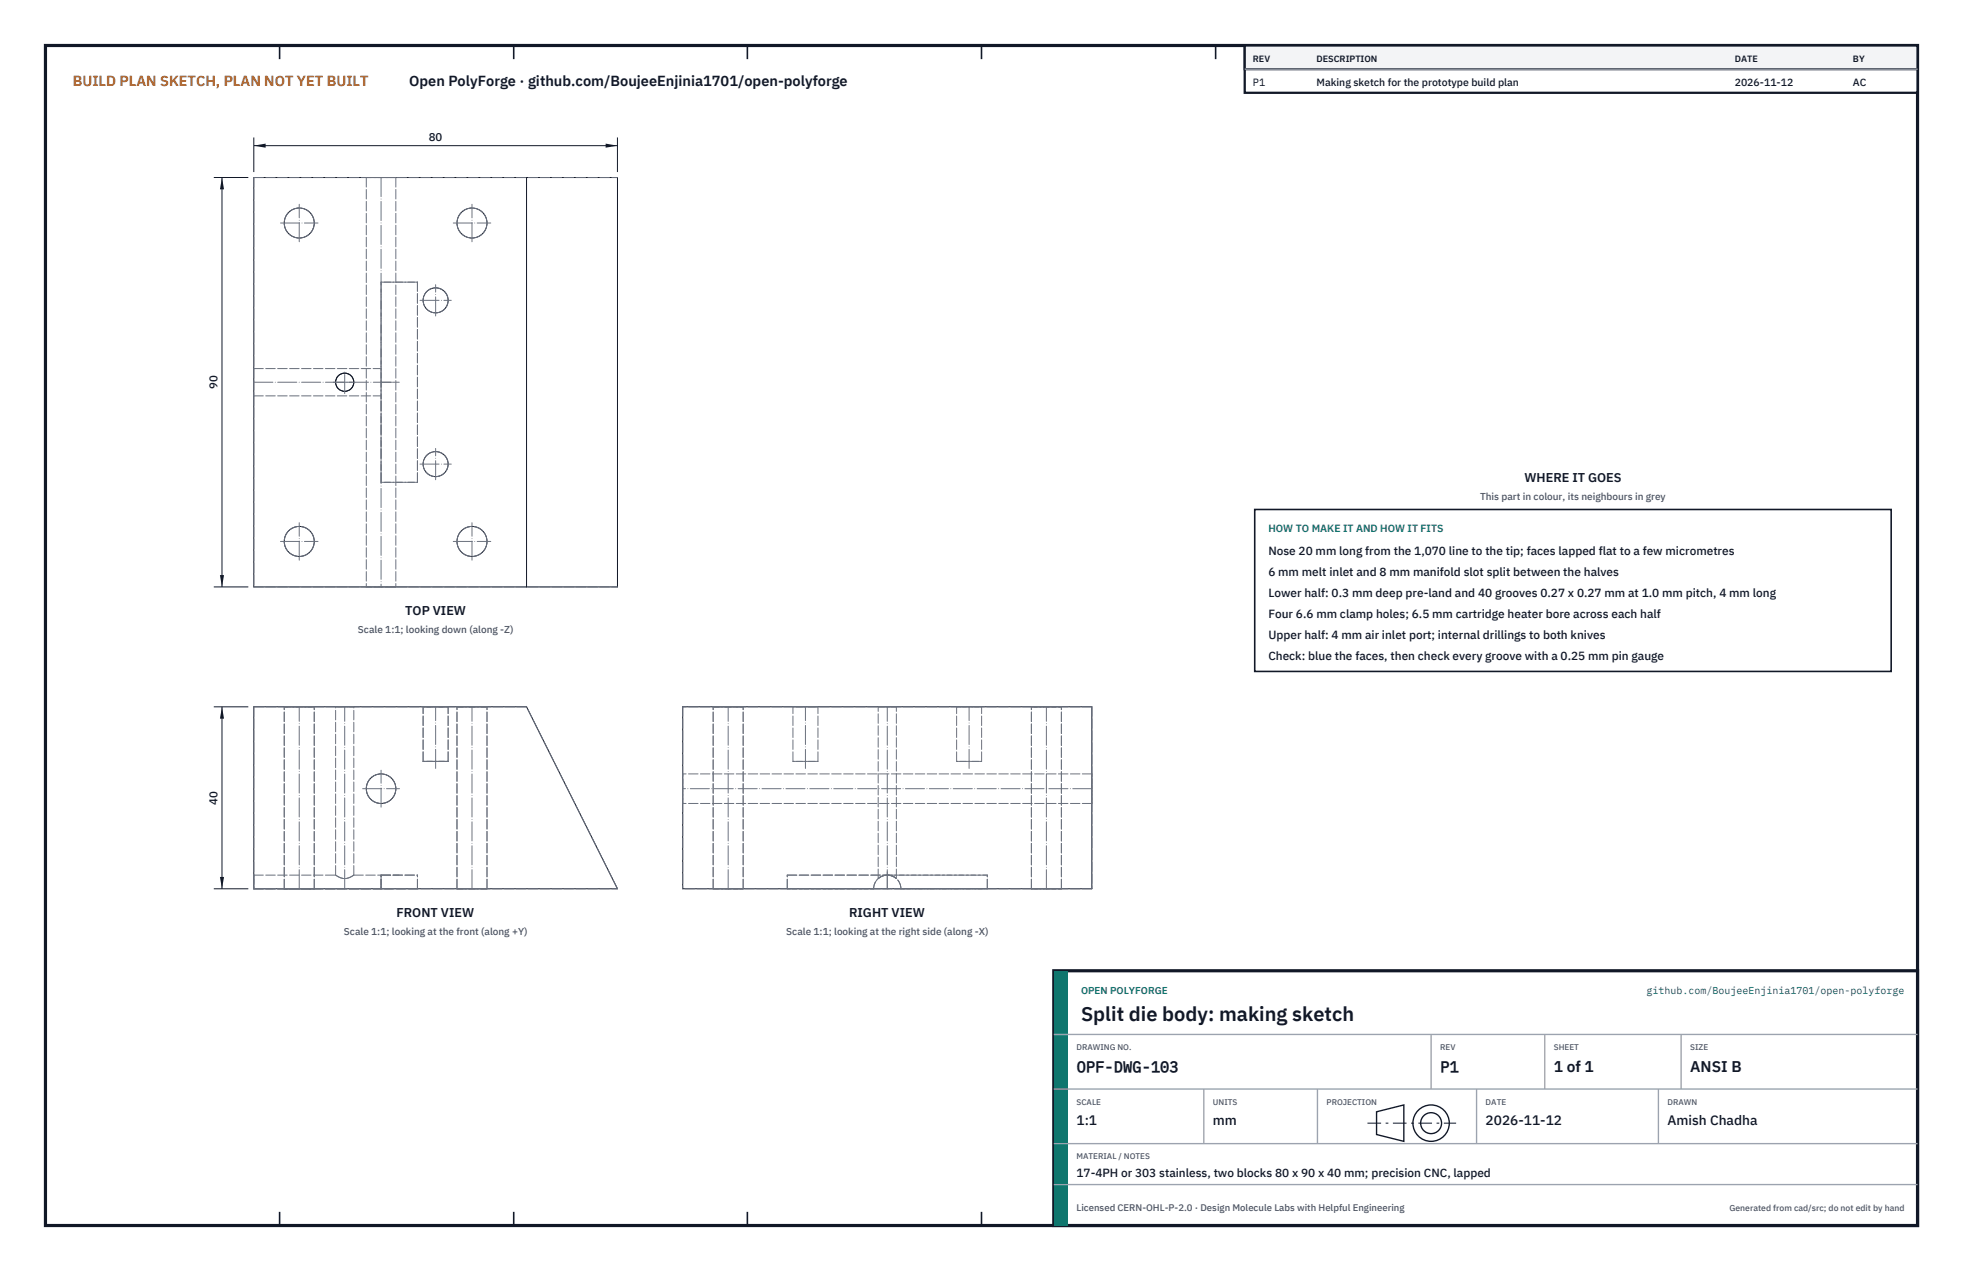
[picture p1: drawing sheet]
<svg xmlns="http://www.w3.org/2000/svg" width="432mm" height="279mm" viewBox="0 0 432 279" stroke-linecap="round" stroke-linejoin="round" font-family="sans-serif">
<defs><g id="words">
<text font-size="4.4" fill="#111827" x="237.8" y="224.4">Split die body: making sketch</text>
<g font-size="3.4" fill="#111827">
<text x="236.8" y="235.6">OPF-DWG-103</text>
<text x="316.8" y="235.6">P1</text>
<text x="341.8" y="235.6">1 of 1</text>
<text x="371.8" y="235.6">ANSI B</text>
</g>
<text font-size="3.2" fill="#b45309" x="16" y="19">BUILD PLAN SKETCH, PLAN NOT YET BUILT</text>
<text font-size="3.2" fill="#111827" x="90" y="19">Open PolyForge · github.com/BoujeeEnjinia1701/open-polyforge</text>
<g font-size="3" fill="#111827">
<text x="236.8" y="247.2">1:1</text>
<text x="266.8" y="247.2">mm</text>
<text x="326.8" y="247.2">2026-11-12</text>
<text x="366.8" y="247.2">Amish Chadha</text>
</g>
<g font-size="2.8" fill="#111827">
<text x="335.3" y="106">WHERE IT GOES</text>
<text x="89.1" y="135.2">TOP VIEW</text>
<text x="87.2" y="201.6">FRONT VIEW</text>
<text x="186.8" y="201.6">RIGHT VIEW</text>
</g>
<g font-size="2.6" fill="#111827">
<text x="279" y="122">Nose 20 mm long from the 1,070 line to the tip; faces lapped flat to a few micrometres</text>
<text x="279" y="126.6">6 mm melt inlet and 8 mm manifold slot split between the halves</text>
<text x="279" y="131.2">Lower half: 0.3 mm deep pre-land and 40 grooves 0.27 x 0.27 mm at 1.0 mm pitch, 4 mm long</text>
<text x="279" y="135.8">Four 6.6 mm clamp holes; 6.5 mm cartridge heater bore across each half</text>
<text x="279" y="140.4">Upper half: 4 mm air inlet port; internal drillings to both knives</text>
<text x="279" y="145">Check: blue the faces, then check every groove with a 0.25 mm pin gauge</text>
<text x="236.8" y="258.8">17-4PH or 303 stainless, two blocks 80 x 90 x 40 mm; precision CNC, lapped</text>
</g>
<g font-size="2.5" fill="#111827">
<text x="94.3" y="31">80</text>
<text x="47.8" y="85.5" transform="rotate(-90 47.8 85.5)">90</text>
<text x="47.8" y="176.9" transform="rotate(-90 47.8 176.9)">40</text>
</g>
<g font-size="2.3" fill="#111827">
<text x="275.6" y="18.8">P1</text>
<text x="289.6" y="18.8">Making sketch for the prototype build plan</text>
<text x="381.6" y="18.8">2026-11-12</text>
<text x="407.6" y="18.8">AC</text>
</g>
<text font-size="2.3" fill="#0f766e" x="279" y="117">HOW TO MAKE IT AND HOW IT FITS</text>
<g font-size="2.2" fill="#4b5563">
<text x="325.6" y="110">This part in colour, its neighbours in grey</text>
<text x="78.7" y="139.2">Scale 1:1; looking down (along -Z)</text>
<text x="75.7" y="205.5">Scale 1:1; looking at the front (along +Y)</text>
<text x="173" y="205.5">Scale 1:1; looking at the right side (along -X)</text>
</g>
<g font-size="2.2" fill="#0f766e">
<text x="237.8" y="218.4">OPEN POLYFORGE</text>
<text x="362.2" y="218.4">github.com/BoujeeEnjinia1701/open-polyforge</text>
</g>
<text font-size="2.1" fill="#4b5563" x="236.8" y="266.2">Licensed CERN-OHL-P-2.0 · Design Molecule Labs with Helpful Engineering</text>
<g font-size="2" fill="#111827">
<text x="275.6" y="13.6">REV</text>
<text x="289.6" y="13.6">DESCRIPTION</text>
<text x="381.6" y="13.6">DATE</text>
<text x="407.6" y="13.6">BY</text>
</g>
<text font-size="1.9" fill="#4b5563" x="380.4" y="266.2">Generated from cad/src; do not edit by hand</text>
<g font-size="1.8" fill="#4b5563">
<text x="236.8" y="230.8">DRAWING NO.</text>
<text x="316.8" y="230.8">REV</text>
<text x="341.8" y="230.8">SHEET</text>
<text x="371.8" y="230.8">SIZE</text>
<text x="236.8" y="242.8">SCALE</text>
<text x="266.8" y="242.8">UNITS</text>
<text x="291.8" y="242.8">PROJECTION</text>
<text x="326.8" y="242.8">DATE</text>
<text x="366.8" y="242.8">DRAWN</text>
<text x="236.8" y="254.8">MATERIAL / NOTES</text>
</g>
</g></defs>
<path d="M10 10h411.8v259.4h-411.8z" fill="none" stroke="#111827" stroke-width=".7" stroke-linecap="butt"/>
<g fill="none" stroke="#111827" stroke-width=".35">
<path d="M61.5 10v3M113 10v3M164.4 10v3M215.9 10v3M267.4 10v3M318.9 10v3M370.3 10v3M61.5 266.4v3M113 266.4v3M164.4 266.4v3M215.9 266.4v3M267.4 266.4v3"/>
<path d="M318.9 266.4v3M370.3 266.4v3"/>
</g>
<g fill="none" stroke="#111727" stroke-width=".22">
<path d="M55.8 39h80v90h-80zM115.8 39v90M55.8 155.4h60l20 40h-80zM150.2 155.4h90v40h-90z"/>
<circle cx="65.8" cy="49" r="3.3"/>
<circle cx="103.8" cy="49" r="3.3"/>
<circle cx="95.8" cy="66" r="2.75"/>
<circle cx="75.8" cy="84" r="2"/>
<circle cx="65.8" cy="119" r="3.3"/>
<circle cx="95.8" cy="102" r="2.75"/>
<circle cx="103.8" cy="119" r="3.3"/>
<circle cx="83.8" cy="173.4" r="3.3"/>
</g>
<g fill="none" stroke="#6a7180" stroke-width=".22" stroke-dasharray="2.1 .5">
<path d="M55.8 39h80M55.8 39v42M80.6 39h6.5M80.6 39v90M87.1 39h-6.5M87.1 39v90M83.8 62h8M91.8 62h-8M55.8 81h28M55.8 87v42M55.8 87h28M55.8 81v6"/>
<path d="M83.8 81v-19M83.8 81v3M83.8 84v3M83.8 84v-22M83.8 84h4M83.8 106v-19M83.8 106v-22M83.8 106h8M91.8 106v-44M91.8 106h-8M55.8 129h80M80.6 129h6.5"/>
<path d="M87.1 129h-6.5M55.8 155.4v40M62.5 155.4h6.6M69.1 155.4h-6.6M73.8 155.4h4M77.8 155.4h-4M93.1 155.4h5.5M98.6 155.4h-5.5M100.5 155.4h6.6M107.1 155.4h-6.6M115.8 155.4h-60M150.2 155.4v40"/>
<path d="M156.9 155.4h3.3M160.2 155.4h3.3M163.5 155.4h-6.6M174.4 155.4h2.8M177.2 155.4h2.7M179.9 155.4h-5.5M193.2 155.4h2M195.2 155.4h2M197.2 155.4h-4M210.4 155.4h2.8M213.2 155.4h2.7M215.9 155.4h-5.5"/>
<path d="M226.9 155.4h3.3M230.2 155.4h3.3M233.5 155.4h-6.6M240.2 155.4v40M240.2 155.4h-90M93.1 167.4h5.5M93.1 167.4v-12M98.6 167.4v-12M98.6 167.4h-5.5M150.2 173.4v-3.3M150.2 170.1v6.5M150.2 176.6v-3.2"/>
<path d="M174.4 167.4h2.8M174.4 167.4v-12M177.2 167.4h2.7M179.9 167.4h-5.5M179.9 167.4v-12M210.4 167.4h2.8M210.4 167.4v-12M213.2 167.4h2.7M215.9 167.4h-5.5M215.9 167.4v-12M240.2 173.4v-3.3M240.2 170.1v6.5"/>
<path d="M240.2 176.6v-3.2M240.2 170.1h-90M240.2 176.6h-90M55.8 195.4h80M55.8 195.4h28M55.8 195.4v-3M55.8 192.4v3M55.8 192.4h18M62.5 195.4h6.6M62.5 195.4v-40M69.1 195.4h-6.6M69.1 195.4v-40"/>
<path d="M73.8 192.4a3 3 0 0 0 4 0M73.8 192.4v-37M77.8 192.4a3 3 0 0 1-4 0M77.8 192.4v-37M77.8 192.4h6M83.8 195.4v-3M83.8 192.4v3M83.8 192.4h8M83.8 192.4h4M91.8 195.4h-8M91.8 195.4v-3M100.5 195.4h6.6"/>
<path d="M100.5 195.4v-40M107.1 195.4h-6.6M107.1 195.4v-40M135.8 195.4l-20-40M156.9 195.4h3.3M156.9 195.4v-40M160.2 195.4h3.3M163.5 195.4h-6.6M163.5 195.4v-40M173.2 195.4h44M173.2 195.4h19M173.2 195.4v-3"/>
<path d="M173.2 192.4h44M173.2 192.4h22M192.2 195.4h-42M193.2 193.1l.9-.5 1.1-.2M193.2 193.1v-37.7M195.2 192.4a3 3 0 0 0-3 3M195.2 192.4l1.1 .2 .9 .5M195.2 192.4h22M197.2 193.1a3 3 0 0 0-4 0M197.2 193.1v-37.7M198.2 195.4h19M198.2 195.4a3 3 0 0 0-3-3 3 3 0 0 0-3 3"/>
<path d="M198.2 195.4a3 3 0 0 0-3-3M217.2 195.4v-3M226.9 195.4h3.3M226.9 195.4v-40M230.2 195.4h3.3M233.5 195.4h-6.6M233.5 195.4v-40M240.2 195.4h-42"/>
<circle cx="65.8" cy="49" r="3.3"/>
<circle cx="103.8" cy="49" r="3.3"/>
<circle cx="95.8" cy="66" r="2.75"/>
<circle cx="65.8" cy="119" r="3.3"/>
<circle cx="95.8" cy="102" r="2.75"/>
<circle cx="103.8" cy="119" r="3.3"/>
<circle cx="83.8" cy="173.4" r="3.3"/>
</g>
<g fill="none" stroke="#6a7180" stroke-width=".22" stroke-dasharray="4.2 .5 0 .5">
<path d="M83.8 39v90M61.7 49h8.3M65.8 53.1v-8.2M99.7 49h8.3M103.8 53.1v-8.2M92.4 66h6.9M95.8 69.5v-6.9M55.8 84h30.6M73.3 84h5M75.8 86.5v-5M61.7 119h8.3M92.4 102h6.9"/>
<path d="M95.8 105.5v-6.9M99.7 119h8.3M65.8 123.1v-8.2M103.8 123.1v-8.2M79.8 173.4h8.1M83.8 177.4v-8.1M95.8 168.9v-13.5M177.2 168.9v-13.5M213.2 168.9v-13.5M240.2 173.4h-90M55.8 195.4h30.6M65.8 195.4v-40"/>
<path d="M75.8 195.4v-40M103.8 195.4v-40M160.2 195.4v-40M191.4 195.4h7.5M195.2 195.4v-3.8M195.2 195.4v-40M230.2 195.4v-40"/>
</g>
<path d="M55.8 30.2v7.6M55.8 32h80M135.8 30.2v7.6" fill="none" stroke="#111827" stroke-width=".22"/>
<path d="M55.8 32l2.6-.4v.9zM133.2 31.6v.9l2.6-.5z" fill="#111827"/>
<path d="M47 39h7.6M48.8 39v90M47 129h7.6" fill="none" stroke="#111827" stroke-width=".22"/>
<path d="M48.8 39l-.4 2.6h.9zM48.4 126.4h.9l-.5 2.6z" fill="#111827"/>
<path d="M47 155.4h7.6M48.8 155.4v40M47 195.4h7.6" fill="none" stroke="#111827" stroke-width=".22"/>
<path d="M48.8 155.4l-.4 2.6h.9zM48.4 192.8h.9l-.5 2.6z" fill="#111827"/>
<path d="M276 112h140v35.6h-140z" fill="#fff" stroke="#111827" stroke-width=".35"/>
<path d="M273.8 10h148v10.4h-148z" fill="#fff" stroke="#111827" stroke-width=".5"/>
<path d="M273.8 10h148v5.2h-148z" fill="#f3f4f6" stroke="#111827" stroke-width=".5"/>
<path d="M273.8 15.2h148" fill="none" stroke="#9ca3af" stroke-width=".3"/>
<path d="M231.8 213.4h190v56h-190z" fill="#fff" stroke="#111827" stroke-width=".7" stroke-linecap="butt"/>
<path d="M231.8 213.4h3v56h-3z" fill="#0f766e"/>
<path d="M231.8 227.4h190M231.8 239.4h190M264.8 239.4v12M289.8 239.4v12M314.8 227.4v12M324.8 239.4v12M339.8 227.4v12M364.8 239.4v12M369.8 227.4v12M231.8 251.4h190M231.8 260.4h190" fill="none" stroke="#9ca3af" stroke-width=".3"/>
<g fill="none" stroke="#111827" stroke-width=".3">
<path d="M302.8 244.4l6-1.5v8l-6-1.5z"/>
<circle cx="314.8" cy="246.9" r="4"/>
<circle cx="314.8" cy="246.9" r="2.3"/>
</g>
<path d="M300.8 246.9h19.5" fill="none" stroke="#111827" stroke-width=".22" stroke-dasharray="3 1 .6 1" stroke-linecap="butt"/>
<use href="#words"/>
</svg>
